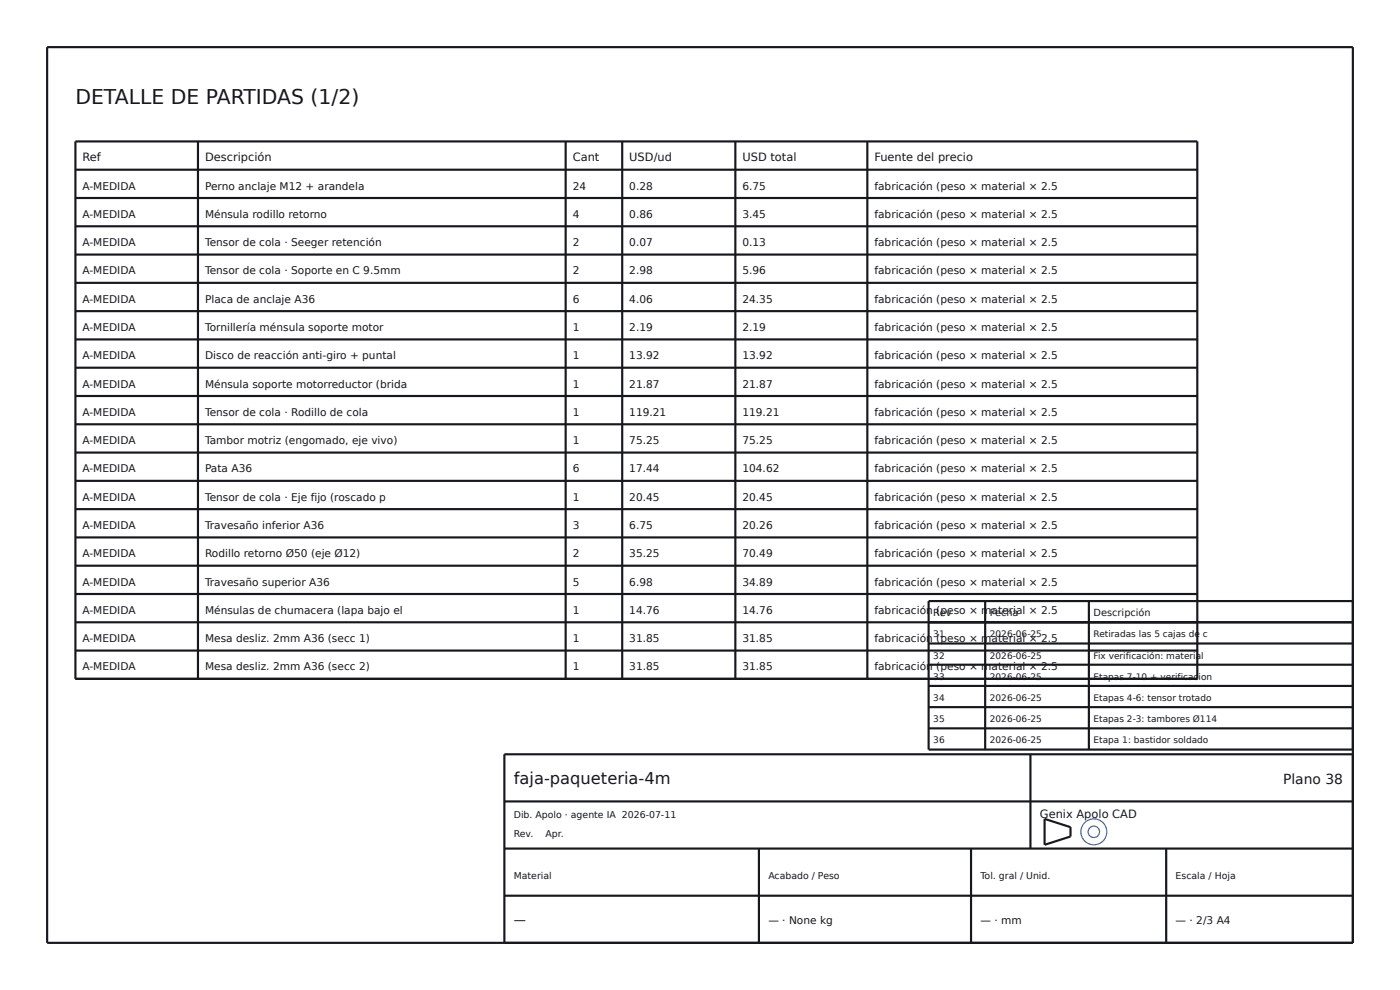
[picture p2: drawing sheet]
<svg xmlns="http://www.w3.org/2000/svg" width="297mm" height="210mm" viewBox="0 0 297 210" stroke-linecap="round" stroke-linejoin="round" font-family="sans-serif">
<defs><g id="words">
<text font-size="4.3" fill="#16181d" x="16" y="22">DETALLE DE PARTIDAS (1/2)</text>
<text font-size="3.5" fill="#16181d" x="109" y="166.4">faja-paqueteria-4m</text>
<text font-size="2.9" fill="#16181d" x="272.2" y="166.4">Plano 38</text>
<text font-size="2.6" fill="#16181d" x="109" y="196">—</text>
<g font-size="2.4" fill="#16181d">
<text x="17.5" y="34.2">Ref</text>
<text x="43.5" y="34.2">Descripción</text>
<text x="121.5" y="34.2">Cant</text>
<text x="133.5" y="34.2">USD/ud</text>
<text x="157.5" y="34.2">USD total</text>
<text x="185.5" y="34.2">Fuente del precio</text>
<text x="220.6" y="173.6">Genix Apolo CAD</text>
</g>
<g font-size="2.2" fill="#16181d">
<text x="17.5" y="40.2">A-MEDIDA</text>
<text x="43.5" y="40.2">Perno anclaje M12 + arandela</text>
<text x="121.5" y="40.2">24</text>
<text x="133.5" y="40.2">0.28</text>
<text x="157.5" y="40.2">6.75</text>
<text x="185.5" y="40.2">fabricación (peso × material × 2.5</text>
<text x="17.5" y="46.2">A-MEDIDA</text>
<text x="43.5" y="46.2">Ménsula rodillo retorno</text>
<text x="121.5" y="46.2">4</text>
<text x="133.5" y="46.2">0.86</text>
<text x="157.5" y="46.2">3.45</text>
<text x="185.5" y="46.2">fabricación (peso × material × 2.5</text>
<text x="17.5" y="52.2">A-MEDIDA</text>
<text x="43.5" y="52.2">Tensor de cola · Seeger retención</text>
<text x="121.5" y="52.2">2</text>
<text x="133.5" y="52.2">0.07</text>
<text x="157.5" y="52.2">0.13</text>
<text x="185.5" y="52.2">fabricación (peso × material × 2.5</text>
<text x="17.5" y="58.2">A-MEDIDA</text>
<text x="43.5" y="58.2">Tensor de cola · Soporte en C 9.5mm</text>
<text x="121.5" y="58.2">2</text>
<text x="133.5" y="58.2">2.98</text>
<text x="157.5" y="58.2">5.96</text>
<text x="185.5" y="58.2">fabricación (peso × material × 2.5</text>
<text x="17.5" y="64.2">A-MEDIDA</text>
<text x="43.5" y="64.2">Placa de anclaje A36</text>
<text x="121.5" y="64.2">6</text>
<text x="133.5" y="64.2">4.06</text>
<text x="157.5" y="64.2">24.35</text>
<text x="185.5" y="64.2">fabricación (peso × material × 2.5</text>
<text x="17.5" y="70.2">A-MEDIDA</text>
<text x="43.5" y="70.2">Tornillería ménsula soporte motor</text>
<text x="121.5" y="70.2">1</text>
<text x="133.5" y="70.2">2.19</text>
<text x="157.5" y="70.2">2.19</text>
<text x="185.5" y="70.2">fabricación (peso × material × 2.5</text>
<text x="17.5" y="76.2">A-MEDIDA</text>
<text x="43.5" y="76.2">Disco de reacción anti-giro + puntal</text>
<text x="121.5" y="76.2">1</text>
<text x="133.5" y="76.2">13.92</text>
<text x="157.5" y="76.2">13.92</text>
<text x="185.5" y="76.2">fabricación (peso × material × 2.5</text>
<text x="17.5" y="82.2">A-MEDIDA</text>
<text x="43.5" y="82.2">Ménsula soporte motorreductor (brida</text>
<text x="121.5" y="82.2">1</text>
<text x="133.5" y="82.2">21.87</text>
<text x="157.5" y="82.2">21.87</text>
<text x="185.5" y="82.2">fabricación (peso × material × 2.5</text>
<text x="17.5" y="88.2">A-MEDIDA</text>
<text x="43.5" y="88.2">Tensor de cola · Rodillo de cola</text>
<text x="121.5" y="88.2">1</text>
<text x="133.5" y="88.2">119.21</text>
<text x="157.5" y="88.2">119.21</text>
<text x="185.5" y="88.2">fabricación (peso × material × 2.5</text>
<text x="17.5" y="94.2">A-MEDIDA</text>
<text x="43.5" y="94.2">Tambor motriz (engomado, eje vivo)</text>
<text x="121.5" y="94.2">1</text>
<text x="133.5" y="94.2">75.25</text>
<text x="157.5" y="94.2">75.25</text>
<text x="185.5" y="94.2">fabricación (peso × material × 2.5</text>
<text x="17.5" y="100.2">A-MEDIDA</text>
<text x="43.5" y="100.2">Pata A36</text>
<text x="121.5" y="100.2">6</text>
<text x="133.5" y="100.2">17.44</text>
<text x="157.5" y="100.2">104.62</text>
<text x="185.5" y="100.2">fabricación (peso × material × 2.5</text>
<text x="17.5" y="106.2">A-MEDIDA</text>
<text x="43.5" y="106.2">Tensor de cola · Eje fijo (roscado p</text>
<text x="121.5" y="106.2">1</text>
<text x="133.5" y="106.2">20.45</text>
<text x="157.5" y="106.2">20.45</text>
<text x="185.5" y="106.2">fabricación (peso × material × 2.5</text>
<text x="17.5" y="112.2">A-MEDIDA</text>
<text x="43.5" y="112.2">Travesaño inferior A36</text>
<text x="121.5" y="112.2">3</text>
<text x="133.5" y="112.2">6.75</text>
<text x="157.5" y="112.2">20.26</text>
<text x="185.5" y="112.2">fabricación (peso × material × 2.5</text>
<text x="17.5" y="118.2">A-MEDIDA</text>
<text x="43.5" y="118.2">Rodillo retorno Ø50 (eje Ø12)</text>
<text x="121.5" y="118.2">2</text>
<text x="133.5" y="118.2">35.25</text>
<text x="157.5" y="118.2">70.49</text>
<text x="185.5" y="118.2">fabricación (peso × material × 2.5</text>
<text x="17.5" y="124.2">A-MEDIDA</text>
<text x="43.5" y="124.2">Travesaño superior A36</text>
<text x="121.5" y="124.2">5</text>
<text x="133.5" y="124.2">6.98</text>
<text x="157.5" y="124.2">34.89</text>
<text x="185.5" y="124.2">fabricación (peso × material × 2.5</text>
<text x="17.5" y="130.2">A-MEDIDA</text>
<text x="43.5" y="130.2">Ménsulas de chumacera (lapa bajo el</text>
<text x="121.5" y="130.2">1</text>
<text x="133.5" y="130.2">14.76</text>
<text x="157.5" y="130.2">14.76</text>
<text x="185.5" y="130.2">fabricación (peso × material × 2.5</text>
<text x="17.5" y="136.2">A-MEDIDA</text>
<text x="43.5" y="136.2">Mesa desliz. 2mm A36 (secc 1)</text>
<text x="121.5" y="136.2">1</text>
<text x="133.5" y="136.2">31.85</text>
<text x="157.5" y="136.2">31.85</text>
<text x="185.5" y="136.2">fabricación (peso × material × 2.5</text>
<text x="17.5" y="142.2">A-MEDIDA</text>
<text x="43.5" y="142.2">Mesa desliz. 2mm A36 (secc 2)</text>
<text x="121.5" y="142.2">1</text>
<text x="133.5" y="142.2">31.85</text>
<text x="157.5" y="142.2">31.85</text>
<text x="185.5" y="142.2">fabricación (peso × material × 2.5</text>
<text x="163" y="196">— · None kg</text>
<text x="208" y="196">— · mm</text>
<text x="249.4" y="196">— · 2/3 A4</text>
</g>
<g font-size="2.1" fill="#16181d">
<text x="198" y="130.6">Rev</text>
<text x="210" y="130.6">Fecha</text>
<text x="232" y="130.6">Descripción</text>
</g>
<g font-size="2" fill="#16181d">
<text x="109" y="173.6">Dib. Apolo · agente IA 2026-07-11</text>
<text x="109" y="177.6">Rev.</text>
<text x="115.7" y="177.6">Apr.</text>
<text x="109" y="186.4">Material</text>
<text x="163" y="186.4">Acabado / Peso</text>
<text x="208" y="186.4">Tol. gral / Unid.</text>
<text x="249.4" y="186.4">Escala / Hoja</text>
</g>
<g font-size="1.9" fill="#16181d">
<text x="198" y="135.2">31</text>
<text x="210" y="135.2">2026-06-25</text>
<text x="232" y="135.2">Retiradas las 5 cajas de c</text>
<text x="198" y="139.7">32</text>
<text x="210" y="139.7">2026-06-25</text>
<text x="232" y="139.7">Fix verificación: material</text>
<text x="198" y="144.2">33</text>
<text x="198" y="148.7">34</text>
<text x="210" y="144.2">2026-06-25</text>
<text x="210" y="148.7">2026-06-25</text>
<text x="232" y="144.2">Etapas 7-10 + verificacion</text>
<text x="232" y="148.7">Etapas 4-6: tensor trotado</text>
<text x="198" y="153.2">35</text>
<text x="210" y="153.2">2026-06-25</text>
<text x="232" y="153.2">Etapas 2-3: tambores Ø114</text>
<text x="198" y="157.7">36</text>
<text x="210" y="157.7">2026-06-25</text>
<text x="232" y="157.7">Etapa 1: bastidor soldado</text>
</g>
</g></defs>
<g fill="#fdfdfb" stroke="#3a5e9c" stroke-width=".25">
<circle cx="232" cy="176.4" r="2.75"/>
<circle cx="232" cy="176.4" r="1.21"/>
</g>
<g fill="none" stroke="#16181d" stroke-width=".46">
<path d="M10 10h277v190h-277zM16 30h238v114h-238zM16 36h238M42 30v114M120 30v114M132 30v114M156 30v114M184 30v114M16 42h238M16 48h238M16 54h238M16 60h238"/>
<path d="M16 66h238M16 72h238M16 78h238M16 84h238M16 90h238M16 96h238M16 102h238M16 108h238M16 114h238M16 120h238M16 126h238M16 132h271"/>
<path d="M16 138h238M197 136.5h90M209 127.5v31.5M231 127.5v31.5M287 127.5h-90v31.5h90M197 141h90M197 145.5h90M197 150h90M197 154.5h90M218.6 160v20M287 160h-180v40M107 180h180"/>
<path d="M107 170h180M161 180v20M206 180v20M221.6 173.7l5.5 1.8v1.9l-5.5 1.8zM247.4 180v20M107 190h180"/>
</g>
<use href="#words"/>
</svg>
